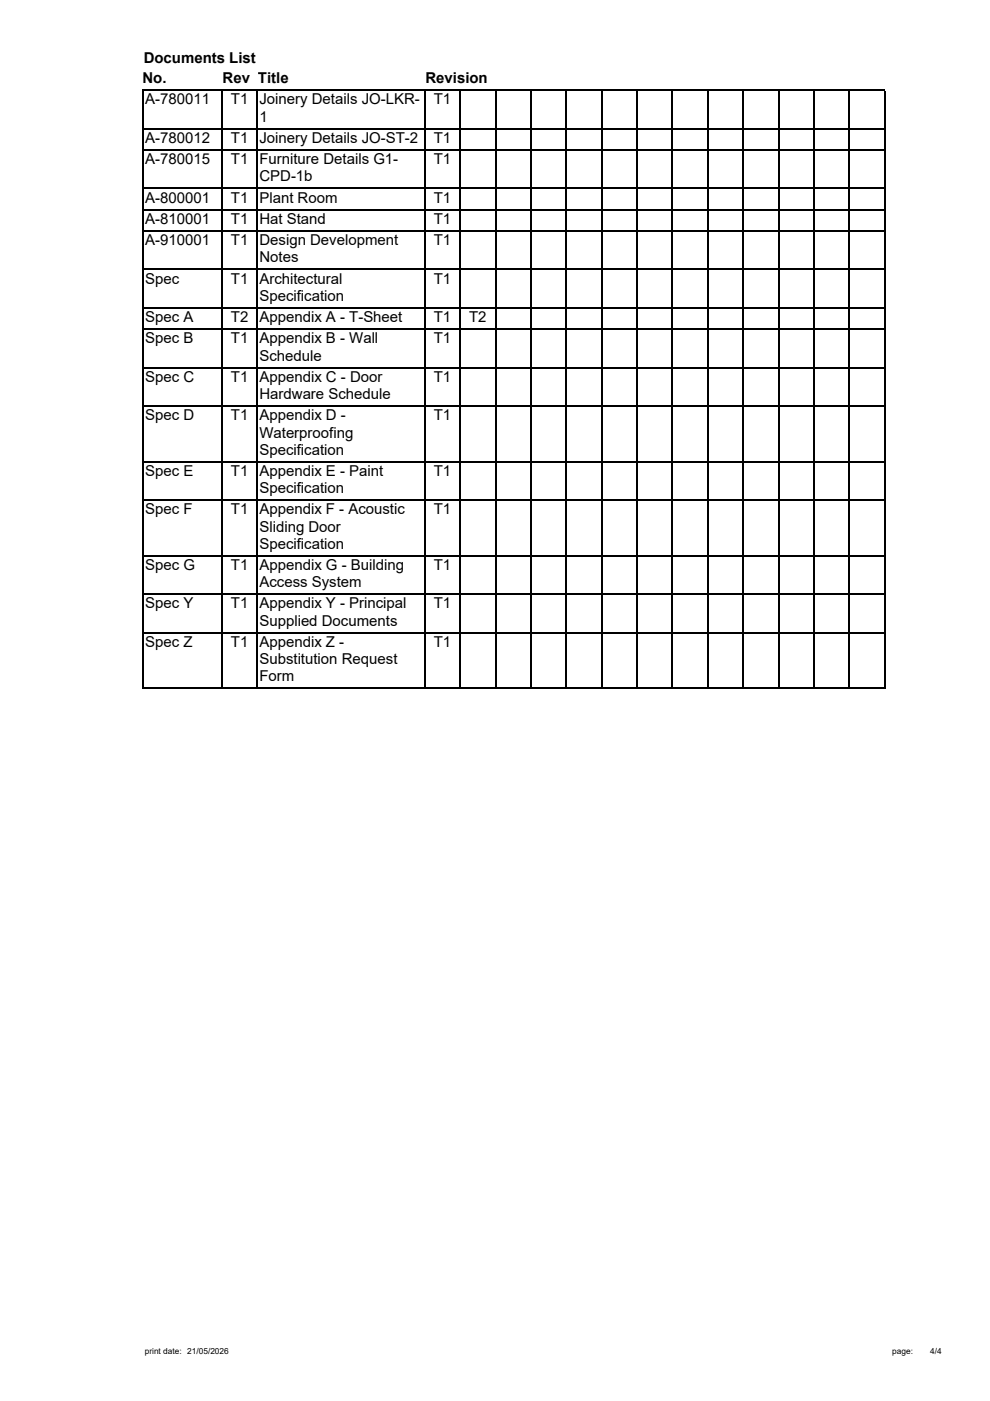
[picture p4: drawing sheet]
<svg xmlns="http://www.w3.org/2000/svg" width="210mm" height="297mm" viewBox="0 0 210 297" stroke-linecap="round" stroke-linejoin="round" font-family="sans-serif">
<defs><g id="words">
<g font-size="3.2">
<text x="30.2" y="17.6">No.</text>
<text x="30.5" y="13.3">Documents List</text>
<text x="47.2" y="17.6">Rev</text>
<text x="54.7" y="17.6">Title</text>
<text x="90.2" y="17.6">Revision</text>
<text x="30.8" y="22.1">A-780011</text>
<text x="49" y="22.1">T1</text>
<text x="55" y="22.1">Joinery Details JO-LKR-</text>
<text x="92" y="22.1">T1</text>
<text x="55" y="25.8">1</text>
<text x="30.8" y="30.3">A-780012</text>
<text x="30.8" y="34.8">A-780015</text>
<text x="49" y="30.3">T1</text>
<text x="49" y="34.8">T1</text>
<text x="55" y="30.3">Joinery Details JO-ST-2</text>
<text x="55" y="34.8">Furniture Details G1-</text>
<text x="92" y="30.3">T1</text>
<text x="92" y="34.8">T1</text>
<text x="55" y="38.5">CPD-1b</text>
<text x="30.8" y="43">A-800001</text>
<text x="30.8" y="47.5">A-810001</text>
<text x="49" y="43">T1</text>
<text x="49" y="47.5">T1</text>
<text x="55" y="43">Plant Room</text>
<text x="55" y="47.5">Hat Stand</text>
<text x="92" y="43">T1</text>
<text x="92" y="47.5">T1</text>
<text x="30.8" y="52">A-910001</text>
<text x="49" y="52">T1</text>
<text x="55" y="52">Design Development</text>
<text x="92" y="52">T1</text>
<text x="55" y="55.6">Notes</text>
<text x="30.8" y="60.1">Spec</text>
<text x="49" y="60.1">T1</text>
<text x="55" y="60.1">Architectural</text>
<text x="55" y="63.8">Specification</text>
<text x="92" y="60.1">T1</text>
<text x="30.8" y="68.3">Spec A</text>
<text x="49" y="68.3">T2</text>
<text x="55" y="68.3">Appendix A - T-Sheet</text>
<text x="92" y="68.3">T1</text>
<text x="99.5" y="68.3">T2</text>
<text x="30.8" y="72.8">Spec B</text>
<text x="49" y="72.8">T1</text>
<text x="55" y="72.8">Appendix B - Wall</text>
<text x="55" y="76.5">Schedule</text>
<text x="92" y="72.8">T1</text>
<text x="30.8" y="81">Spec C</text>
<text x="49" y="81">T1</text>
<text x="55" y="81">Appendix C - Door</text>
<text x="92" y="81">T1</text>
<text x="30.8" y="89.1">Spec D</text>
<text x="49" y="89.1">T1</text>
<text x="55" y="84.6">Hardware Schedule</text>
<text x="55" y="89.1">Appendix D -</text>
<text x="92" y="89.1">T1</text>
<text x="55" y="92.8">Waterproofing</text>
<text x="30.8" y="100.9">Spec E</text>
<text x="49" y="100.9">T1</text>
<text x="55" y="96.4">Specification</text>
<text x="55" y="100.9">Appendix E - Paint</text>
<text x="92" y="100.9">T1</text>
<text x="55" y="104.5">Specification</text>
<text x="30.8" y="109.1">Spec F</text>
<text x="49" y="109.1">T1</text>
<text x="55" y="109.1">Appendix F - Acoustic</text>
<text x="55" y="112.7">Sliding Door</text>
<text x="92" y="109.1">T1</text>
<text x="55" y="116.4">Specification</text>
<text x="30.8" y="120.8">Spec G</text>
<text x="49" y="120.8">T1</text>
<text x="55" y="120.8">Appendix G - Building</text>
<text x="55" y="124.5">Access System</text>
<text x="92" y="120.8">T1</text>
<text x="30.8" y="129">Spec Y</text>
<text x="49" y="129">T1</text>
<text x="55" y="129">Appendix Y - Principal</text>
<text x="92" y="129">T1</text>
<text x="30.8" y="137.2">Spec Z</text>
<text x="49" y="137.2">T1</text>
<text x="55" y="132.6">Supplied Documents</text>
<text x="55" y="137.2">Appendix Z -</text>
<text x="92" y="137.2">T1</text>
<text x="55" y="140.8">Substitution Request</text>
<text x="55" y="144.5">Form</text>
</g>
<g font-size="1.8">
<text x="30.7" y="287.1">print date: 21/05/2026</text>
<text x="189.2" y="287.1">page:</text>
<text x="197.2" y="287.1">4/4</text>
</g>
</g></defs>
<path d="M90.2 19.1h97.5" fill="none" stroke="#000" stroke-width=".26"/>
<path d="M54.7 14.8h35.5v4.5h-35.5z" fill="#fff"/>
<path d="M54.7 19.1h35.5" fill="none" stroke="#000" stroke-width=".26"/>
<path d="M47.2 14.8h7.5v4.5h-7.5z" fill="#fff"/>
<path d="M47.2 19.1h7.5" fill="none" stroke="#000" stroke-width=".26"/>
<path d="M30.2 14.8h17v4.5h-17z" fill="#fff"/>
<path d="M30.2 19.1h17" fill="none" stroke="#000" stroke-width=".26"/>
<g fill="#fff">
<path d="M90.2 10.1h97.5v4.7h-97.5z"/>
<path d="M30.2 10.1h60v4.7h-60z"/>
</g>
<g fill="none" stroke="#000" stroke-width=".26">
<path d="M30.3 19.3v126.7M47.1 19.3v126.7M54.6 19.3v126.7M90.1 19.3v126.7M97.6 19.3v126.7M105.1 19.3v126.7M112.6 19.3v126.7M120.1 19.3v126.7M127.6 19.3v126.7M135.1 19.3v126.7M142.6 19.3v126.7M150.1 19.3v126.7"/>
<path d="M157.6 19.3v126.7M165.1 19.3v126.7M172.6 19.3v126.7M180.1 19.3v126.7M187.6 19.3v126.7M30.2 27.3h157.5M30.2 31.8h157.5M30.2 40h157.5M30.2 44.5h157.5M30.2 49h157.5M30.2 57.1h157.5M30.2 65.3h157.5"/>
<path d="M30.2 69.8h157.5M30.2 78h157.5M30.2 86.1h157.5M30.2 97.9h157.5M30.2 106.1h157.5M30.2 117.8h157.5M30.2 126h157.5M30.2 134.1h157.5M30.2 145.9h157.5"/>
</g>
<use href="#words"/>
</svg>
